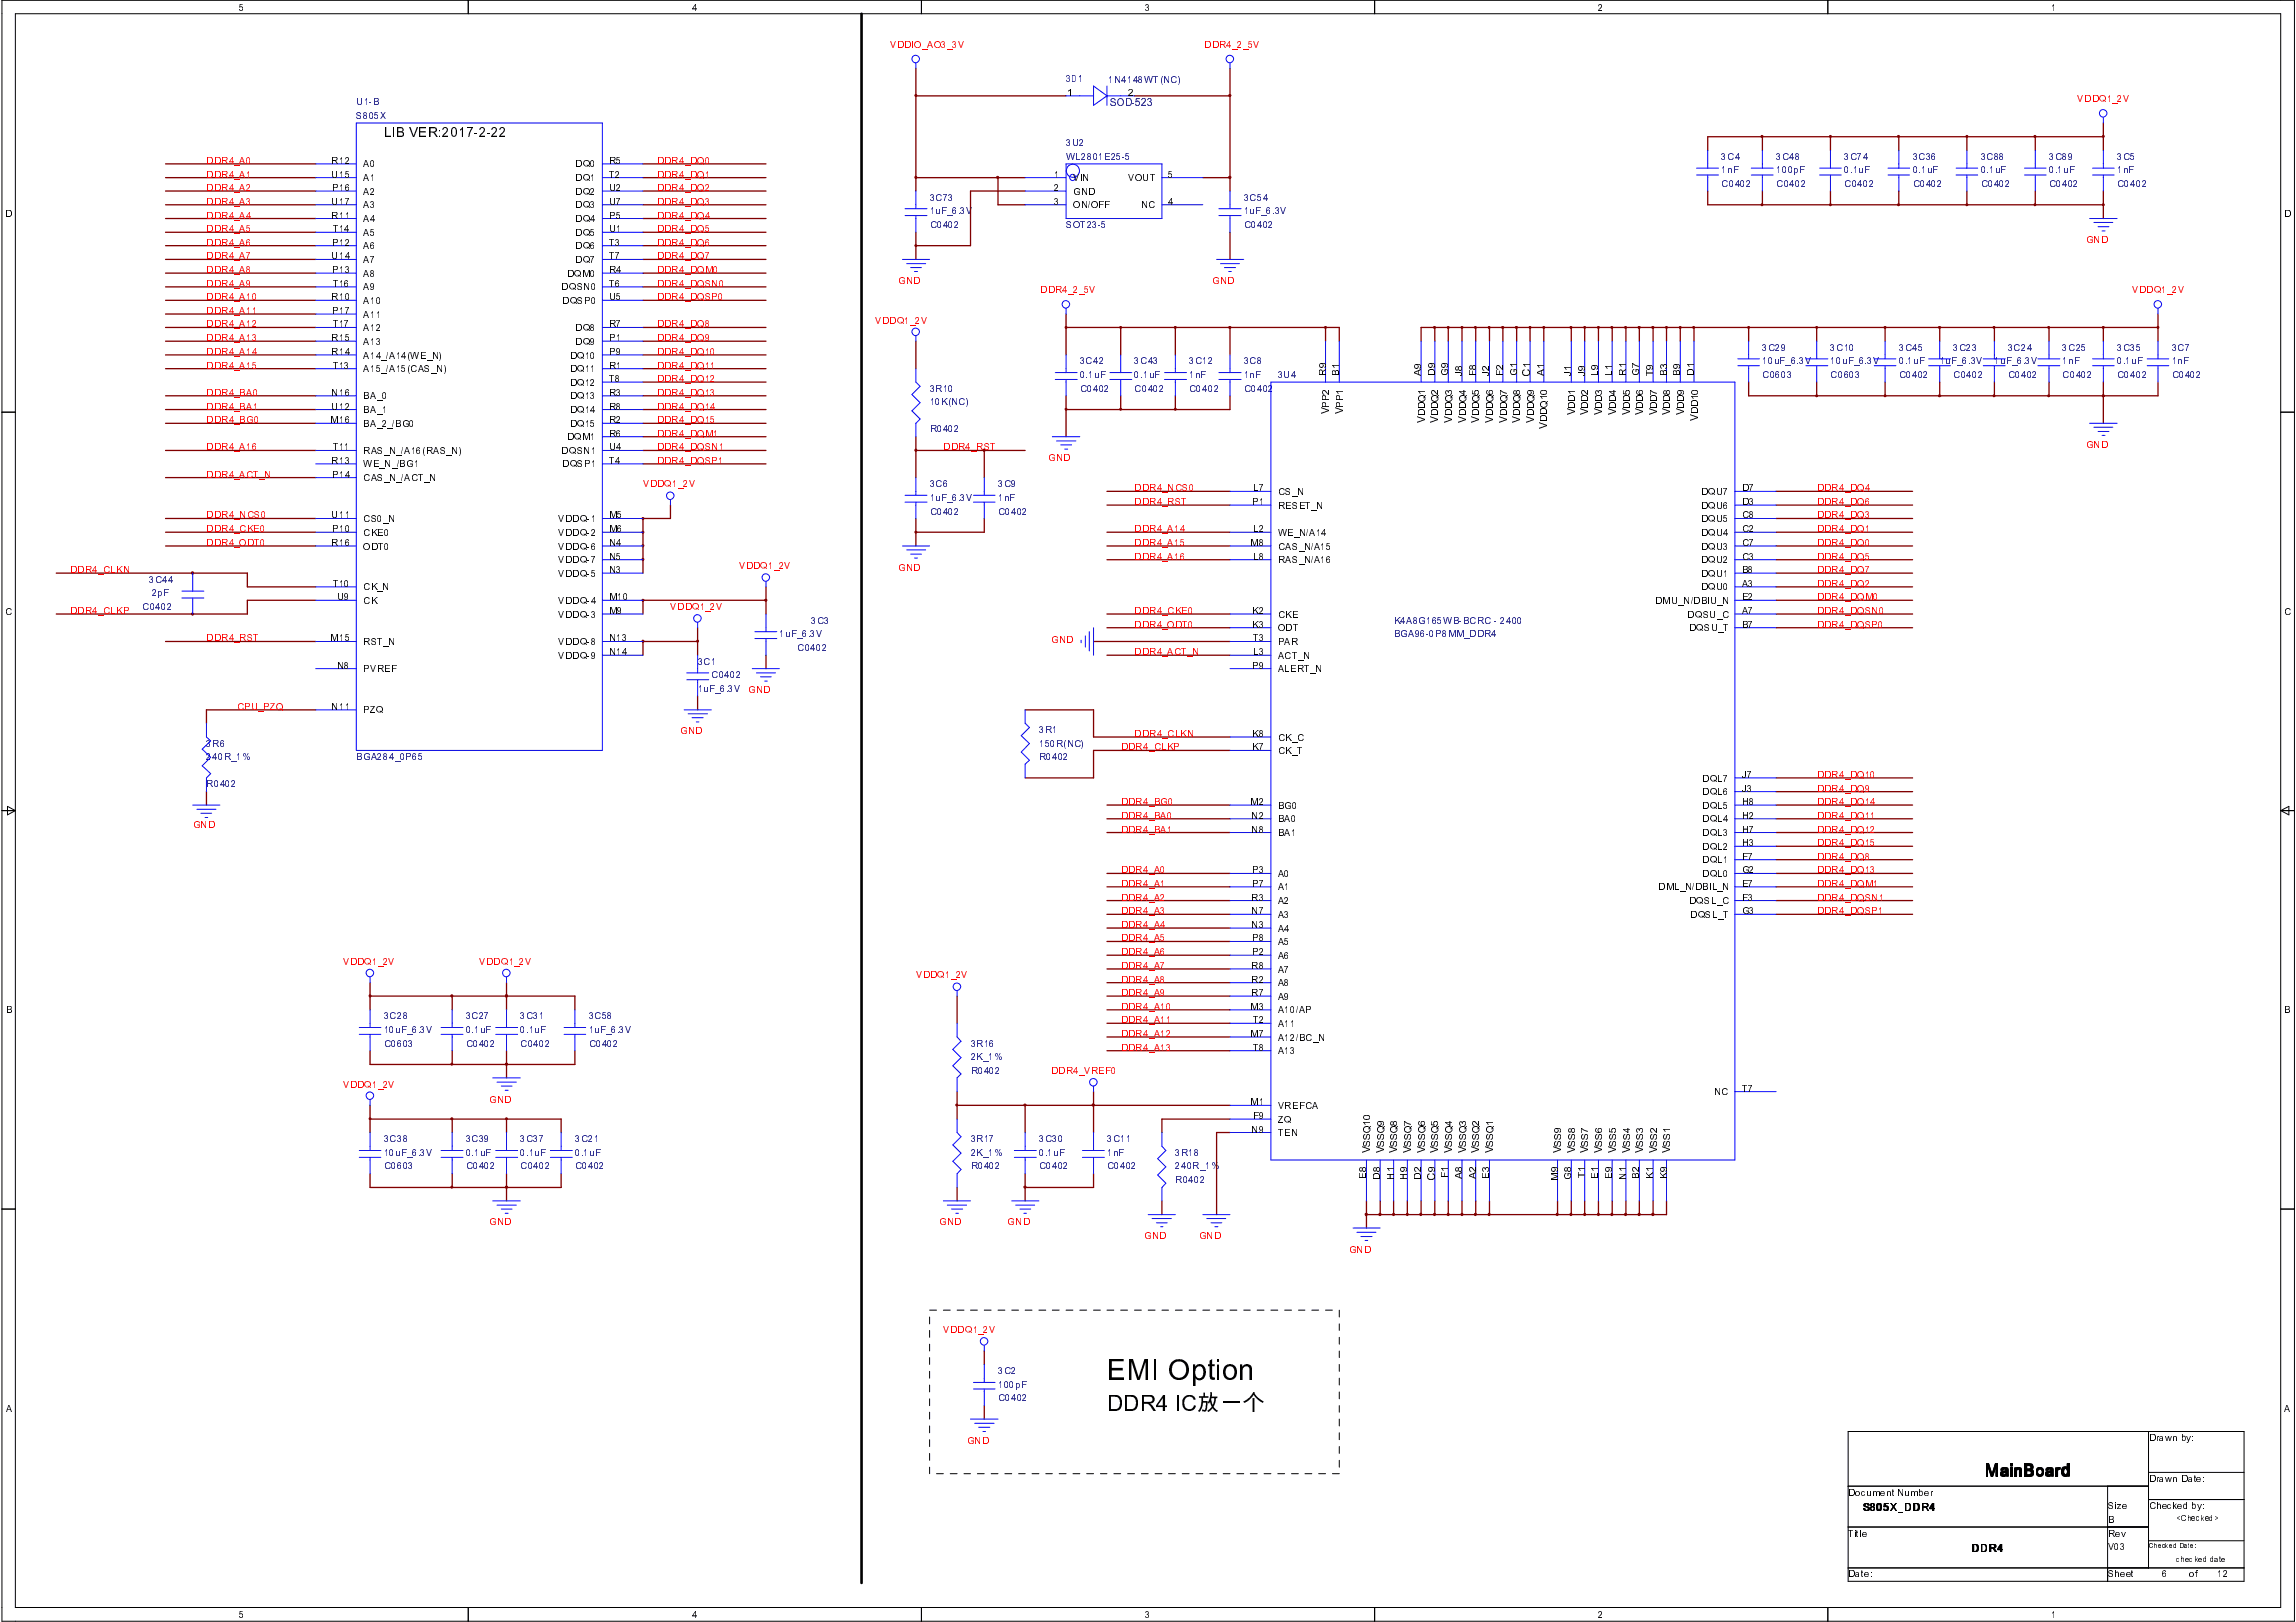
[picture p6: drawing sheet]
<svg xmlns="http://www.w3.org/2000/svg" width="297mm" height="210mm" viewBox="0 0 297 210" stroke-linecap="round" stroke-linejoin="round" font-family="sans-serif">
<defs><g id="words">
<text font-size="3.8" x="143.2" y="178.6">EMI Option</text>
<text font-size="2.9" x="143.2" y="182.6">DDR4 IC放一个</text>
<text font-size="2.2" x="256.8" y="191.1">MainBoard</text>
<text font-size="1.8" x="49.7" y="17.7">LIB VER:2017-2-22</text>
<g font-size="1.5">
<text x="241" y="195.5">S805X_DDR4</text>
<text x="255" y="200.9">DDR4</text>
</g>
<g font-size="1.3">
<text x="30.9" y="1.4">5</text>
<text x="89.5" y="1.4">4</text>
<text x="148.2" y="1.4">3</text>
<text x="206.8" y="1.4">2</text>
<text x="265.4" y="1.4">1</text>
<text x="138.1" y="12.4">1</text>
<text x="145.9" y="12.4">2</text>
<text x="42.9" y="21.2">R12</text>
<text x="42.9" y="23">U15</text>
<text x="47" y="21.7">A0</text>
<text x="47" y="23.5">A1</text>
<text x="74.4" y="21.7">DQ0</text>
<text x="74.4" y="23.5">DQ1</text>
<text x="78.8" y="21.2">R5</text>
<text x="78.8" y="23">T2</text>
<text x="136.3" y="23">1</text>
<text x="138.8" y="23.5">VIN</text>
<text x="145.9" y="23.5">VOUT</text>
<text x="151.2" y="23">5</text>
<text x=".7" y="28">D</text>
<text x="42.9" y="26.5">U17</text>
<text x="42.9" y="28.3">R11</text>
<text x="43" y="24.7">P16</text>
<text x="47" y="25.2">A2</text>
<text x="47" y="27">A3</text>
<text x="47" y="28.7">A4</text>
<text x="74.4" y="25.2">DQ2</text>
<text x="74.4" y="27">DQ3</text>
<text x="74.4" y="28.7">DQ4</text>
<text x="78.8" y="24.7">U2</text>
<text x="78.8" y="26.5">U7</text>
<text x="78.8" y="28.3">P5</text>
<text x="136.3" y="24.7">2</text>
<text x="136.3" y="26.5">3</text>
<text x="138.8" y="25.2">GND</text>
<text x="138.8" y="27">ON/OFF</text>
<text x="147.6" y="27">NC</text>
<text x="151.2" y="26.5">4</text>
<text x="295.5" y="28">D</text>
<text x="42.9" y="33.6">U14</text>
<text x="43" y="31.8">P12</text>
<text x="43" y="35.3">P13</text>
<text x="43" y="30.1">T14</text>
<text x="47" y="30.5">A5</text>
<text x="47" y="32.3">A6</text>
<text x="47" y="34">A7</text>
<text x="47" y="35.8">A8</text>
<text x="73.4" y="35.8">DQM0</text>
<text x="74.4" y="30.5">DQ5</text>
<text x="74.4" y="32.3">DQ6</text>
<text x="74.4" y="34">DQ7</text>
<text x="78.8" y="30.1">U1</text>
<text x="78.8" y="31.8">T3</text>
<text x="78.8" y="33.6">T7</text>
<text x="78.8" y="35.3">R4</text>
<text x="42.9" y="38.9">R10</text>
<text x="43" y="40.6">P17</text>
<text x="43" y="37.1">T16</text>
<text x="47" y="39.3">A10</text>
<text x="47" y="41.1">A11</text>
<text x="47" y="37.6">A9</text>
<text x="72.6" y="37.6">DQSN0</text>
<text x="72.7" y="39.3">DQSP0</text>
<text x="78.8" y="37.1">T6</text>
<text x="78.8" y="38.9">U5</text>
<text x="42.9" y="44.2">R15</text>
<text x="42.9" y="45.9">R14</text>
<text x="43" y="42.4">T17</text>
<text x="43" y="47.7">T13</text>
<text x="47" y="42.8">A12</text>
<text x="47" y="44.6">A13</text>
<text x="47" y="46.4">A14_/A14(WE_N)</text>
<text x="73.7" y="46.4">DQ10</text>
<text x="74.4" y="42.8">DQ8</text>
<text x="74.4" y="44.6">DQ9</text>
<text x="78.8" y="45.9">P9</text>
<text x="78.8" y="47.7">R1</text>
<text x="78.8" y="42.4">R7</text>
<text x="78.8" y="44.2">P1</text>
<text x="171.5" y="47.7">9</text>
<text x="173.3" y="47.8">1</text>
<text x="183.9" y="47.8">9</text>
<text x="185.6" y="47.7">9</text>
<text x="187.4" y="47.6">9</text>
<text x="189.1" y="48">8</text>
<text x="190.9" y="47.8">8</text>
<text x="192.7" y="48">2</text>
<text x="194.4" y="47.8">2</text>
<text x="196.2" y="47.6">1</text>
<text x="197.9" y="47.7">1</text>
<text x="199.7" y="47.8">1</text>
<text x="203.3" y="48">1</text>
<text x="205" y="48">9</text>
<text x="206.8" y="47.9">9</text>
<text x="208.6" y="47.9">1</text>
<text x="210.4" y="47.7">1</text>
<text x="212.1" y="47.6">7</text>
<text x="213.9" y="47.8">9</text>
<text x="215.6" y="47.8">3</text>
<text x="217.4" y="47.8">9</text>
<text x="219.2" y="47.7">1</text>
<text x="42.9" y="51.2">N16</text>
<text x="42.9" y="53">U12</text>
<text x="47" y="48.2">A15_/A15(CAS_N)</text>
<text x="47" y="51.7">BA_0</text>
<text x="47" y="53.5">BA_1</text>
<text x="73.7" y="48.2">DQ11</text>
<text x="73.7" y="49.9">DQ12</text>
<text x="73.7" y="51.7">DQ13</text>
<text x="73.7" y="53.5">DQ14</text>
<text x="78.8" y="49.4">T8</text>
<text x="78.8" y="51.2">R3</text>
<text x="78.8" y="53">R8</text>
<text x="171.5" y="48.6">R</text>
<text x="172" y="53.6">VV</text>
<text x="172" y="52.7">PP</text>
<text x="172" y="51.9">PP</text>
<text x="172" y="51.1">21</text>
<text x="173.3" y="48.6">B</text>
<text x="183.9" y="48.6">A</text>
<text x="184.3" y="53.9">DDDDDDDDDD</text>
<text x="184.3" y="53">DDDDDDDDDQ</text>
<text x="184.3" y="52">QQQQQQQQQ1</text>
<text x="184.3" y="51.1">1234567890</text>
<text x="185.6" y="48.6">D</text>
<text x="187.4" y="48.6">G</text>
<text x="189.1" y="48.6">J</text>
<text x="190.9" y="48.6">F</text>
<text x="192.7" y="48.6">J</text>
<text x="194.4" y="48.6">F</text>
<text x="196.2" y="48.6">G</text>
<text x="197.9" y="48.6">C</text>
<text x="199.7" y="48.6">A</text>
<text x="203.3" y="48.6">J</text>
<text x="203.7" y="53.8">VVVVVVVVVD</text>
<text x="203.7" y="52.9">DDDDDDDDDD</text>
<text x="203.7" y="52">DDDDDDDDD1</text>
<text x="203.7" y="51.1">1234567890</text>
<text x="205" y="48.6">J</text>
<text x="206.8" y="48.6">L</text>
<text x="208.6" y="48.6">L</text>
<text x="210.4" y="48.6">R</text>
<text x="212.1" y="48.6">G</text>
<text x="213.9" y="48.6">T</text>
<text x="215.6" y="48.6">B</text>
<text x="217.4" y="48.6">B</text>
<text x="219.2" y="48.6">D</text>
<text x="42.8" y="54.8">M16</text>
<text x="43" y="58.3">T11</text>
<text x="47" y="55.2">BA_2_/BG0</text>
<text x="47" y="58.8">RAS_N_/A16(RAS_N)</text>
<text x="72.6" y="58.8">DQSN1</text>
<text x="73.4" y="57">DQM1</text>
<text x="73.7" y="55.2">DQ15</text>
<text x="78.8" y="54.8">R2</text>
<text x="78.8" y="56.5">R6</text>
<text x="78.8" y="58.3">U4</text>
<text x="184.3" y="54.7">VVVVVVVVVD</text>
<text x="200.2" y="55.5">V</text>
<text x="219.6" y="54.5">V</text>
<text x="42.9" y="60">R13</text>
<text x="43" y="61.8">P14</text>
<text x="47" y="62.3">CAS_N_/ACT_N</text>
<text x="47" y="60.5">WE_N_/BG1</text>
<text x="72.7" y="60.5">DQSP1</text>
<text x="78.8" y="60">T4</text>
<text x="162" y="65.4">P1</text>
<text x="162.1" y="63.6">L7</text>
<text x="165.3" y="64.1">CS_N</text>
<text x="165.3" y="65.8">RESET_N</text>
<text x="220" y="65.8">DQU6</text>
<text x="220" y="64.1">DQU7</text>
<text x="225.3" y="65.4">D3</text>
<text x="225.3" y="63.6">D7</text>
<text x="42.9" y="67.1">U11</text>
<text x="42.9" y="70.7">R16</text>
<text x="43" y="68.9">P10</text>
<text x="47" y="69.3">CKE0</text>
<text x="47" y="67.6">CS0_N</text>
<text x="47" y="71.1">ODT0</text>
<text x="72.2" y="71.1">VDDQ-6</text>
<text x="72.2" y="67.6">VDDQ-1</text>
<text x="72.2" y="69.3">VDDQ-2</text>
<text x="78.8" y="70.7">N4</text>
<text x="78.8" y="67.1">M5</text>
<text x="78.8" y="68.9">M6</text>
<text x="161.8" y="70.7">M8</text>
<text x="162.1" y="68.9">L2</text>
<text x="165.3" y="69.3">WE_N/A14</text>
<text x="165.3" y="71.1">CAS_N/A15</text>
<text x="220" y="67.6">DQU5</text>
<text x="220" y="69.3">DQU4</text>
<text x="220" y="71.1">DQU3</text>
<text x="225.3" y="67.1">C8</text>
<text x="225.3" y="68.9">C2</text>
<text x="225.3" y="70.7">C7</text>
<text x="43" y="75.9">T10</text>
<text x="43.6" y="77.7">U9</text>
<text x="47" y="76.4">CK_N</text>
<text x="72.2" y="74.6">VDDQ-5</text>
<text x="72.2" y="72.9">VDDQ-7</text>
<text x="78.8" y="77.7">M10</text>
<text x="78.8" y="74.2">N3</text>
<text x="78.8" y="72.4">N5</text>
<text x="162.1" y="72.4">L8</text>
<text x="165.3" y="72.9">RAS_N/A16</text>
<text x="220" y="72.9">DQU2</text>
<text x="220" y="74.6">DQU1</text>
<text x="220" y="76.4">DQU0</text>
<text x="225.3" y="72.4">C3</text>
<text x="225.3" y="74.2">B8</text>
<text x="225.3" y="75.9">A3</text>
<text x="225.3" y="77.7">E2</text>
<text x=".7" y="79.6">C</text>
<text x="42.8" y="83">M15</text>
<text x="47" y="78.1">CK</text>
<text x="47" y="83.5">RST_N</text>
<text x="72.2" y="79.9">VDDQ-3</text>
<text x="72.2" y="78.1">VDDQ-4</text>
<text x="72.2" y="83.5">VDDQ-8</text>
<text x="78.8" y="79.5">M9</text>
<text x="78.8" y="83">N13</text>
<text x="162" y="81.2">K3</text>
<text x="162" y="79.5">K2</text>
<text x="162" y="83">T3</text>
<text x="165.3" y="81.7">ODT</text>
<text x="165.3" y="83.5">PAR</text>
<text x="165.3" y="79.9">CKE</text>
<text x="214.1" y="78.1">DMU_N/DBIU_N</text>
<text x="218.3" y="79.9">DQSU_C</text>
<text x="218.5" y="81.7">DQSU_T</text>
<text x="225.3" y="81.2">B7</text>
<text x="225.3" y="79.5">A7</text>
<text x="295.5" y="79.6">C</text>
<text x="43.6" y="86.5">N8</text>
<text x="47" y="87">PVREF</text>
<text x="72.2" y="85.3">VDDQ-9</text>
<text x="78.8" y="84.8">N14</text>
<text x="162" y="86.5">P9</text>
<text x="162.1" y="84.8">L3</text>
<text x="165.3" y="85.3">ACT_N</text>
<text x="165.3" y="87">ALERT_N</text>
<text x="42.9" y="91.9">N11</text>
<text x="47" y="92.3">PZQ</text>
<text x="162" y="95.4">K8</text>
<text x="165.3" y="95.8">CK_C</text>
<text x="162" y="97.1">K7</text>
<text x="165.3" y="97.6">CK_T</text>
<text x="220.2" y="101.1">DQL7</text>
<text x="225.3" y="100.7">J7</text>
<text x="161.8" y="104.2">M2</text>
<text x="161.9" y="106">N2</text>
<text x="161.9" y="107.7">N8</text>
<text x="165.3" y="106.4">BA0</text>
<text x="165.3" y="104.6">BG0</text>
<text x="220.2" y="102.9">DQL6</text>
<text x="220.2" y="104.6">DQL5</text>
<text x="220.2" y="106.4">DQL4</text>
<text x="225.3" y="102.4">J3</text>
<text x="225.3" y="104.2">H8</text>
<text x="225.3" y="107.7">H7</text>
<text x="225.3" y="106">H2</text>
<text x="162" y="113">P3</text>
<text x="165.3" y="113.5">A0</text>
<text x="165.3" y="108.2">BA1</text>
<text x="220.2" y="111.7">DQL1</text>
<text x="220.2" y="110">DQL2</text>
<text x="220.2" y="113.5">DQL0</text>
<text x="220.2" y="108.2">DQL3</text>
<text x="225.3" y="111.3">F7</text>
<text x="225.3" y="109.5">H3</text>
<text x="225.3" y="113">G2</text>
<text x="161.9" y="118.3">N7</text>
<text x="161.9" y="116.5">R3</text>
<text x="162" y="114.8">P7</text>
<text x="165.3" y="115.2">A1</text>
<text x="165.3" y="118.8">A3</text>
<text x="165.3" y="117">A2</text>
<text x="214.5" y="115.2">DML_N/DBIL_N</text>
<text x="218.5" y="117">DQSL_C</text>
<text x="218.7" y="118.8">DQSL_T</text>
<text x="225.3" y="118.3">G3</text>
<text x="225.3" y="114.8">E7</text>
<text x="225.3" y="116.5">F3</text>
<text x="161.9" y="120.1">N3</text>
<text x="161.9" y="125.4">R8</text>
<text x="162" y="121.8">P8</text>
<text x="162" y="123.6">P2</text>
<text x="165.3" y="120.6">A4</text>
<text x="165.3" y="122.3">A5</text>
<text x="165.3" y="124.1">A6</text>
<text x="165.3" y="125.9">A7</text>
<text x=".7" y="131.1">B</text>
<text x="161.8" y="130.7">M3</text>
<text x="161.9" y="128.9">R7</text>
<text x="161.9" y="127.2">R2</text>
<text x="165.3" y="129.4">A9</text>
<text x="165.3" y="127.6">A8</text>
<text x="165.3" y="131.1">A10/AP</text>
<text x="295.5" y="131.1">B</text>
<text x="161.8" y="134.2">M7</text>
<text x="162" y="132.4">T2</text>
<text x="162" y="136">T8</text>
<text x="165.3" y="132.9">A11</text>
<text x="165.3" y="136.4">A13</text>
<text x="165.3" y="134.7">A12/BC_N</text>
<text x="161.8" y="143">M1</text>
<text x="165.3" y="143.5">VREFCA</text>
<text x="221.7" y="141.7">NC</text>
<text x="225.3" y="141.3">T7</text>
<text x="161.9" y="146.6">N9</text>
<text x="162" y="144.8">F9</text>
<text x="165.3" y="147">TEN</text>
<text x="165.3" y="145.3">ZQ</text>
<text x="177.2" y="149.2">VVVVVVVVVV</text>
<text x="177.2" y="148.4">SSSSSSSSSS</text>
<text x="177.2" y="147.5">SSSSSSSSSS</text>
<text x="177.2" y="146.7">QQQQQQQQQQ</text>
<text x="177.2" y="145.7">1987654321</text>
<text x="177.2" y="145">0</text>
<text x="202" y="149.2">VVVVVVVVV</text>
<text x="202" y="148.4">SSSSSSSSS</text>
<text x="202" y="147.5">SSSSSSSSS</text>
<text x="202" y="146.7">987654321</text>
<text x="176.8" y="152.6">E</text>
<text x="176.8" y="151.7">8</text>
<text x="178.6" y="152.7">D</text>
<text x="178.6" y="151.7">8</text>
<text x="180.3" y="152.7">H</text>
<text x="180.3" y="151.7">1</text>
<text x="182.1" y="152.7">H</text>
<text x="182.1" y="151.7">9</text>
<text x="183.9" y="152.7">D</text>
<text x="183.9" y="151.7">2</text>
<text x="185.6" y="152.7">C</text>
<text x="185.6" y="151.7">9</text>
<text x="187.4" y="152.5">F</text>
<text x="187.4" y="151.7">1</text>
<text x="189.1" y="152.6">A</text>
<text x="189.1" y="151.7">8</text>
<text x="190.9" y="152.6">A</text>
<text x="190.9" y="151.7">2</text>
<text x="192.7" y="152.6">E</text>
<text x="192.7" y="151.7">3</text>
<text x="201.5" y="152.8">M</text>
<text x="201.5" y="151.7">9</text>
<text x="203.3" y="152.7">G</text>
<text x="203.3" y="151.7">8</text>
<text x="205" y="152.5">T</text>
<text x="205" y="151.7">1</text>
<text x="206.8" y="152.6">E</text>
<text x="206.8" y="151.7">1</text>
<text x="208.6" y="152.6">E</text>
<text x="208.6" y="151.7">9</text>
<text x="210.4" y="152.7">N</text>
<text x="210.4" y="151.7">1</text>
<text x="212.1" y="152.6">B</text>
<text x="212.1" y="151.7">2</text>
<text x="213.9" y="152.6">K</text>
<text x="213.9" y="151.7">1</text>
<text x="215.6" y="152.6">K</text>
<text x="215.6" y="151.7">9</text>
<text x=".7" y="182.7">A</text>
<text x="295.5" y="182.7">A</text>
<text x="278" y="191.8">Drawn Date:</text>
<text x="278" y="186.5">Drawn by:</text>
<text x="239.1" y="193.5">Document Number</text>
<text x="272.7" y="197.1">B</text>
<text x="272.7" y="195.3">Size</text>
<text x="278" y="195.3">Checked by:</text>
<text x="239.1" y="198.8">Title</text>
<text x="272.7" y="200.6">V03</text>
<text x="272.7" y="198.8">Rev</text>
<text x="30.9" y="209.4">5</text>
<text x="89.5" y="209.4">4</text>
<text x="148.2" y="209.4">3</text>
<text x="206.8" y="209.4">2</text>
<text x="239.1" y="204.1">Date:</text>
<text x="265.4" y="209.4">1</text>
<text x="272.7" y="204.1">Sheet</text>
<text x="279.7" y="204.1">6</text>
<text x="283.2" y="204.1">of</text>
<text x="286.8" y="204.1">12</text>
</g>
<g font-size="1.3" fill="#f00">
<text x="115.1" y="6.2">VDDIO_AO3_3V</text>
<text x="155.8" y="6.2">DDR4_2_5V</text>
<text x="268.8" y="13.3">VDDQ1_2V</text>
<text x="26.7" y="21.2">DDR4_A0</text>
<text x="26.7" y="23">DDR4_A1</text>
<text x="85" y="21.2">DDR4_DQ0</text>
<text x="85" y="23">DDR4_DQ1</text>
<text x="26.7" y="26.5">DDR4_A3</text>
<text x="26.7" y="28.3">DDR4_A4</text>
<text x="26.7" y="24.7">DDR4_A2</text>
<text x="85" y="24.7">DDR4_DQ2</text>
<text x="85" y="28.3">DDR4_DQ4</text>
<text x="85" y="26.5">DDR4_DQ3</text>
<text x="26.7" y="33.6">DDR4_A7</text>
<text x="26.7" y="31.8">DDR4_A6</text>
<text x="26.7" y="30.1">DDR4_A5</text>
<text x="26.7" y="35.3">DDR4_A8</text>
<text x="85" y="31.8">DDR4_DQ6</text>
<text x="85" y="33.6">DDR4_DQ7</text>
<text x="85" y="30.1">DDR4_DQ5</text>
<text x="85" y="35.3">DDR4_DQM0</text>
<text x="269.8" y="31.5">GND</text>
<text x="26.7" y="40.6">DDR4_A11</text>
<text x="26.7" y="38.9">DDR4_A10</text>
<text x="26.7" y="37.1">DDR4_A9</text>
<text x="85" y="37.1">DDR4_DQSN0</text>
<text x="85" y="38.9">DDR4_DQSP0</text>
<text x="113.2" y="41.9">VDDQ1_2V</text>
<text x="116.2" y="36.7">GND</text>
<text x="134.6" y="38">DDR4_2_5V</text>
<text x="156.8" y="36.7">GND</text>
<text x="275.8" y="38">VDDQ1_2V</text>
<text x="26.7" y="45.9">DDR4_A14</text>
<text x="26.7" y="42.4">DDR4_A12</text>
<text x="26.7" y="47.7">DDR4_A15</text>
<text x="26.7" y="44.2">DDR4_A13</text>
<text x="85" y="44.2">DDR4_DQ9</text>
<text x="85" y="45.9">DDR4_DQ10</text>
<text x="85" y="42.4">DDR4_DQ8</text>
<text x="85" y="47.7">DDR4_DQ11</text>
<text x="26.7" y="53">DDR4_BA1</text>
<text x="26.7" y="51.2">DDR4_BA0</text>
<text x="85" y="49.4">DDR4_DQ12</text>
<text x="85" y="51.2">DDR4_DQ13</text>
<text x="85" y="53">DDR4_DQ14</text>
<text x="26.7" y="54.8">DDR4_BG0</text>
<text x="26.7" y="58.3">DDR4_A16</text>
<text x="85" y="56.5">DDR4_DQM1</text>
<text x="85" y="58.3">DDR4_DQSN1</text>
<text x="85" y="54.8">DDR4_DQ15</text>
<text x="122" y="58.3">DDR4_RST</text>
<text x="135.6" y="59.7">GND</text>
<text x="269.8" y="58">GND</text>
<text x="26.7" y="61.8">DDR4_ACT_N</text>
<text x="83.2" y="63.1">VDDQ1_2V</text>
<text x="85" y="60">DDR4_DQSP1</text>
<text x="146.8" y="63.6">DDR4_NCS0</text>
<text x="146.8" y="65.4">DDR4_RST</text>
<text x="235" y="63.6">DDR4_DQ4</text>
<text x="235" y="65.4">DDR4_DQ6</text>
<text x="26.7" y="67.1">DDR4_NCS0</text>
<text x="26.7" y="68.9">DDR4_CKE0</text>
<text x="26.7" y="70.7">DDR4_ODT0</text>
<text x="146.8" y="68.9">DDR4_A14</text>
<text x="146.8" y="70.7">DDR4_A15</text>
<text x="235" y="70.7">DDR4_DQ0</text>
<text x="235" y="68.9">DDR4_DQ1</text>
<text x="235" y="67.1">DDR4_DQ3</text>
<text x="9.1" y="74.2">DDR4_CLKN</text>
<text x="95.6" y="73.7">VDDQ1_2V</text>
<text x="116.2" y="73.8">GND</text>
<text x="146.8" y="72.4">DDR4_A16</text>
<text x="235" y="75.9">DDR4_DQ2</text>
<text x="235" y="74.2">DDR4_DQ7</text>
<text x="235" y="72.4">DDR4_DQ5</text>
<text x="235" y="77.7">DDR4_DQM0</text>
<text x="9.1" y="79.5">DDR4_CLKP</text>
<text x="26.7" y="83">DDR4_RST</text>
<text x="86.7" y="79">VDDQ1_2V</text>
<text x="136" y="83.2">GND</text>
<text x="146.8" y="79.5">DDR4_CKE0</text>
<text x="146.8" y="81.2">DDR4_ODT0</text>
<text x="235" y="79.5">DDR4_DQSN0</text>
<text x="235" y="81.2">DDR4_DQSP0</text>
<text x="96.8" y="89.7">GND</text>
<text x="146.8" y="84.8">DDR4_ACT_N</text>
<text x="30.6" y="91.9">CPU_PZQ</text>
<text x="88" y="95">GND</text>
<text x="146.8" y="95.4">DDR4_CLKN</text>
<text x="145" y="97.1">DDR4_CLKP</text>
<text x="235" y="100.7">DDR4_DQ10</text>
<text x="24.9" y="107.2">GND</text>
<text x="145" y="104.2">DDR4_BG0</text>
<text x="145" y="107.7">DDR4_BA1</text>
<text x="145" y="106">DDR4_BA0</text>
<text x="235" y="102.4">DDR4_DQ9</text>
<text x="235" y="107.7">DDR4_DQ12</text>
<text x="235" y="104.2">DDR4_DQ14</text>
<text x="235" y="106">DDR4_DQ11</text>
<text x="145" y="113">DDR4_A0</text>
<text x="235" y="111.3">DDR4_DQ8</text>
<text x="235" y="113">DDR4_DQ13</text>
<text x="235" y="109.5">DDR4_DQ15</text>
<text x="145" y="118.3">DDR4_A3</text>
<text x="145" y="114.8">DDR4_A1</text>
<text x="145" y="116.5">DDR4_A2</text>
<text x="235" y="114.8">DDR4_DQM1</text>
<text x="235" y="116.5">DDR4_DQSN1</text>
<text x="235" y="118.3">DDR4_DQSP1</text>
<text x="44.4" y="124.8">VDDQ1_2V</text>
<text x="62" y="124.8">VDDQ1_2V</text>
<text x="145" y="125.4">DDR4_A7</text>
<text x="145" y="123.6">DDR4_A6</text>
<text x="145" y="121.8">DDR4_A5</text>
<text x="145" y="120.1">DDR4_A4</text>
<text x="118.5" y="126.6">VDDQ1_2V</text>
<text x="145" y="130.7">DDR4_A10</text>
<text x="145" y="128.9">DDR4_A9</text>
<text x="145" y="127.2">DDR4_A8</text>
<text x="145" y="134.2">DDR4_A12</text>
<text x="145" y="132.4">DDR4_A11</text>
<text x="145" y="136">DDR4_A13</text>
<text x="44.4" y="140.8">VDDQ1_2V</text>
<text x="63.2" y="142.7">GND</text>
<text x="136" y="139">DDR4_VREF0</text>
<text x="63.2" y="158.6">GND</text>
<text x="121.5" y="158.6">GND</text>
<text x="130.3" y="158.6">GND</text>
<text x="148" y="160.4">GND</text>
<text x="155.1" y="160.4">GND</text>
<text x="174.5" y="162.1">GND</text>
<text x="122" y="172.5">VDDQ1_2V</text>
<text x="125" y="186.8">GND</text>
</g>
<g font-size="1.3" fill="#000080">
<text x="143.4" y="10.8">1N4148WT(NC)</text>
<text x="46.1" y="13.6">U1-B</text>
<text x="46.1" y="15.4">S805X</text>
<text x="143.6" y="13.7">SOD-523</text>
<text x="137.9" y="18.9">3U2</text>
<text x="137.9" y="20.7">WL2801E25-5</text>
<text x="222.7" y="20.7">3C4</text>
<text x="222.7" y="22.4">1nF</text>
<text x="229.8" y="20.7">3C48</text>
<text x="229.8" y="22.4">100pF</text>
<text x="238.6" y="20.7">3C74</text>
<text x="238.6" y="22.4">0.1uF</text>
<text x="247.4" y="20.7">3C36</text>
<text x="247.4" y="22.4">0.1uF</text>
<text x="256.2" y="20.7">3C88</text>
<text x="256.2" y="22.4">0.1uF</text>
<text x="265.1" y="20.7">3C89</text>
<text x="265.1" y="22.4">0.1uF</text>
<text x="273.9" y="20.7">3C5</text>
<text x="273.9" y="22.4">1nF</text>
<text x="120.3" y="26">3C73</text>
<text x="120.3" y="29.5">C0402</text>
<text x="120.3" y="27.7">1uF_6.3V</text>
<text x="137.9" y="29.5">SOT23-5</text>
<text x="160.9" y="26">3C54</text>
<text x="160.9" y="29.5">C0402</text>
<text x="160.9" y="27.7">1uF_6.3V</text>
<text x="222.7" y="24.2">C0402</text>
<text x="229.8" y="24.2">C0402</text>
<text x="238.6" y="24.2">C0402</text>
<text x="247.4" y="24.2">C0402</text>
<text x="256.2" y="24.2">C0402</text>
<text x="265.1" y="24.2">C0402</text>
<text x="273.9" y="24.2">C0402</text>
<text x="139.7" y="47.2">3C42</text>
<text x="146.8" y="47.2">3C43</text>
<text x="153.8" y="47.2">3C12</text>
<text x="160.9" y="47.2">3C8</text>
<text x="228" y="45.4">3C29</text>
<text x="228" y="47.2">10uF_6.3V</text>
<text x="236.8" y="45.4">3C10</text>
<text x="236.8" y="47.2">10uF_6.3V</text>
<text x="245.7" y="45.4">3C45</text>
<text x="245.7" y="47.2">0.1uF</text>
<text x="250.9" y="47.2">1uF_6.3V</text>
<text x="252.7" y="45.4">3C23</text>
<text x="258" y="47.2">1uF_6.3V</text>
<text x="259.8" y="45.4">3C24</text>
<text x="266.8" y="45.4">3C25</text>
<text x="266.8" y="47.2">1nF</text>
<text x="273.9" y="45.4">3C35</text>
<text x="273.9" y="47.2">0.1uF</text>
<text x="281" y="45.4">3C7</text>
<text x="281" y="47.2">1nF</text>
<text x="120.3" y="50.7">3R10</text>
<text x="120.3" y="52.5">10K(NC)</text>
<text x="139.7" y="50.7">C0402</text>
<text x="139.7" y="48.9">0.1uF</text>
<text x="146.8" y="50.7">C0402</text>
<text x="146.8" y="48.9">0.1uF</text>
<text x="153.8" y="50.7">C0402</text>
<text x="153.8" y="48.9">1nF</text>
<text x="160.9" y="50.7">C0402</text>
<text x="160.9" y="48.9">1nF</text>
<text x="165.3" y="48.9">3U4</text>
<text x="228" y="48.9">C0603</text>
<text x="236.8" y="48.9">C0603</text>
<text x="245.7" y="48.9">C0402</text>
<text x="252.7" y="48.9">C0402</text>
<text x="259.8" y="48.9">C0402</text>
<text x="266.8" y="48.9">C0402</text>
<text x="273.9" y="48.9">C0402</text>
<text x="281" y="48.9">C0402</text>
<text x="120.3" y="56">R0402</text>
<text x="120.3" y="63.1">3C6</text>
<text x="120.3" y="64.8">1uF_6.3V</text>
<text x="129.1" y="63.1">3C9</text>
<text x="129.1" y="64.8">1nF</text>
<text x="120.3" y="66.6">C0402</text>
<text x="129.1" y="66.6">C0402</text>
<text x="19.3" y="75.4">3C44</text>
<text x="19.6" y="77.2">2pF</text>
<text x="18.4" y="79">C0402</text>
<text x="100.8" y="82.5">1uF_6.3V</text>
<text x="104.9" y="80.7">3C3</text>
<text x="180.3" y="82.5">BGA96-0P8MM_DDR4</text>
<text x="180.3" y="80.7">K4A8G165WB-BCRC - 2400</text>
<text x="90.3" y="86">3C1</text>
<text x="90.3" y="89.5">1uF_6.3V</text>
<text x="92" y="87.8">C0402</text>
<text x="103.2" y="84.2">C0402</text>
<text x="134.4" y="94.8">3R1</text>
<text x="26.7" y="96.6">3R6</text>
<text x="26.7" y="101.9">R0402</text>
<text x="26.7" y="98.4">240R_1%</text>
<text x="46.1" y="98.4">BGA284_0P65</text>
<text x="134.4" y="98.4">R0402</text>
<text x="134.4" y="96.6">150R(NC)</text>
<text x="49.7" y="131.9">3C28</text>
<text x="60.2" y="131.9">3C27</text>
<text x="67.3" y="131.9">3C31</text>
<text x="76.2" y="131.9">3C58</text>
<text x="49.7" y="135.5">C0603</text>
<text x="49.7" y="133.7">10uF_6.3V</text>
<text x="60.2" y="135.5">C0402</text>
<text x="60.2" y="133.7">0.1uF</text>
<text x="67.3" y="135.5">C0402</text>
<text x="67.3" y="133.7">0.1uF</text>
<text x="76.2" y="135.5">C0402</text>
<text x="76.2" y="133.7">1uF_6.3V</text>
<text x="125.6" y="135.5">3R16</text>
<text x="125.6" y="137.2">2K_1%</text>
<text x="125.6" y="139">R0402</text>
<text x="49.7" y="147.8">3C38</text>
<text x="49.7" y="149.6">10uF_6.3V</text>
<text x="60.2" y="147.8">3C39</text>
<text x="60.2" y="149.6">0.1uF</text>
<text x="67.3" y="147.8">3C37</text>
<text x="67.3" y="149.6">0.1uF</text>
<text x="74.4" y="147.8">3C21</text>
<text x="74.4" y="149.6">0.1uF</text>
<text x="125.6" y="147.8">3R17</text>
<text x="125.6" y="149.6">2K_1%</text>
<text x="134.4" y="147.8">3C30</text>
<text x="134.4" y="149.6">0.1uF</text>
<text x="143.2" y="147.8">3C11</text>
<text x="143.2" y="149.6">1nF</text>
<text x="152.1" y="149.6">3R18</text>
<text x="49.7" y="151.3">C0603</text>
<text x="60.2" y="151.3">C0402</text>
<text x="67.3" y="151.3">C0402</text>
<text x="74.4" y="151.3">C0402</text>
<text x="125.6" y="151.3">R0402</text>
<text x="134.4" y="151.3">C0402</text>
<text x="143.2" y="151.3">C0402</text>
<text x="152.1" y="153.1">R0402</text>
<text x="152.1" y="151.3">240R_1%</text>
<text x="129.1" y="177.8">3C2</text>
<text x="129.1" y="179.6">100pF</text>
<text x="129.1" y="181.4">C0402</text>
</g>
<text font-size="1.2" fill="#000080" x="137.9" y="10.6">3D1</text>
<g font-size="1.1">
<text x="281.5" y="196.9">&lt;Checked&gt;</text>
<text x="281.5" y="202.2">checked date</text>
</g>
<text font-size=".9" x="278" y="200.3">Checked Date:</text>
</g></defs>
<g fill="none" stroke="#800000" stroke-width=".17">
<path d="M118.5 8.8v15.9M118.5 12.4h19.4M146.8 12.4h12.3M159.1 8.8v15.9M228 17.7v1.8M236.8 17.7v1.8M245.7 17.7v1.8M254.5 17.7v1.8M263.3 17.7v1.8M272.1 15.9v3.6M272.1 17.7h-51.2v1.8M21.4 21.2h19.4"/>
<path d="M21.4 24.7h19.4M21.4 23h19.4M21.4 26.5h19.4M21.4 28.3h19.4M21.4 37.1h19.4M21.4 38.9h19.4M21.4 33.6h19.4M21.4 31.8h19.4M21.4 30.1h19.4M21.4 35.3h19.4M83.2 21.2h15.9M83.2 24.7h15.9"/>
<path d="M83.2 23h15.9M83.2 26.5h15.9M83.2 28.3h15.9M83.2 37.1h15.9M83.2 38.9h15.9M83.2 33.6h15.9M83.2 31.8h15.9M83.2 30.1h15.9M83.2 35.3h15.9M118.5 23h14.1M118.5 30.1v3.5M129.1 23v3.5h3.5"/>
<path d="M132.6 24.7h-7v7.1h-7.1M155.6 23h3.5M159.1 30.1v3.5M220.9 24.7v1.8h51.2M228 24.7v1.8M236.8 24.7v1.8M245.7 24.7v1.8M254.5 24.7v1.8M263.3 24.7v1.8M272.1 24.7v3.6M21.4 44.2h19.4M21.4 45.9h19.4"/>
<path d="M21.4 54.8h19.4M21.4 53h19.4M21.4 42.4h19.4M21.4 51.2h19.4M21.4 40.6h19.4M21.4 47.7h19.4M21.4 58.3h19.4M83.2 44.2h15.9M83.2 45.9h15.9M83.2 54.8h15.9M83.2 53h15.9M83.2 42.4h15.9"/>
<path d="M83.2 51.2h15.9M83.2 49.4h15.9M83.2 47.7h15.9M83.2 56.5h15.9M83.2 58.3h15.9M118.5 44.2v3.5M118.5 56.5v5.3M118.5 58.3h14.1M127.3 58.3v3.5M137.9 42.4h35.4v1.8M137.9 40.6v5.3M137.9 51.2v5.3"/>
<path d="M145 42.4v3.5M145 51.2v1.8M152.1 42.4v3.5M152.1 51.2v1.8M159.1 51.2v1.8h-21.2M159.1 42.4v3.5M171.5 42.4v1.8M185.6 42.4v1.8M187.4 42.4v1.8M189.1 42.4v1.8M190.9 42.4v1.8M192.7 42.4v1.8"/>
<path d="M194.4 42.4v1.8M196.2 42.4v1.8M197.9 42.4v1.8M199.7 42.4v1.8M203.3 42.4v1.8M205 42.4v1.8M206.8 42.4v1.8M208.6 42.4v1.8M210.4 42.4v1.8M212.1 42.4v1.8M213.9 42.4v1.8M215.6 42.4v1.8"/>
<path d="M217.4 42.4v1.8M219.2 42.4v1.8M226.2 49.4v1.8h53v-1.8M226.2 42.4v1.8M235 42.4v1.8M235 49.4v1.8M243.9 42.4v1.8M243.9 49.4v1.8M250.9 42.4v1.8M250.9 49.4v1.8M258 42.4v1.8M258 49.4v1.8"/>
<path d="M265.1 42.4v1.8M265.1 49.4v1.8M272.1 51.2h.1M272.1 42.4v1.8M272.1 49.4v5.4M279.2 42.4h-95.3v1.8M279.2 40.6v3.6M7.3 74.2h24.7v1.7h8.8M21.4 67.1h19.4M21.4 68.9h19.4M21.4 70.7h19.4M21.4 61.8h19.4"/>
<path d="M24.9 74.2h.1M24.9 79.5h.1M40.8 77.7h-8.8v1.8h-24.7M83.2 67.1h.1M83.2 68.9h.1M83.2 70.7h.1M83.2 72.4h.1M83.2 77.7h.1M83.2 77.7h15.9M83.2 60h15.9M83.2 67.1v7.1M83.2 77.7v1.8"/>
<path d="M86.7 65.4v1.7h-3.5M99.1 75.9v3.6M118.5 67.1v3.6M127.3 67.1v1.8h-8.8M143.2 68.9h15.9M143.2 70.7h15.9M143.2 79.5h15.9M143.2 63.6h15.9M143.2 65.4h15.9M143.2 72.4h15.9M229.8 74.2h17.6M229.8 75.9h17.6"/>
<path d="M229.8 67.1h17.6M229.8 68.9h17.6M229.8 70.7h17.6M229.8 79.5h17.6M229.8 77.7h17.6M229.8 63.6h17.6M229.8 65.4h17.6M229.8 72.4h17.6M21.4 83h19.4M40.8 91.9h-14.1v1.7M83.2 83h.1M83.2 83h7.1"/>
<path d="M83.2 83v1.8M90.3 81.2v3.6M90.3 90.1v1.8M99.1 84.8v1.7M132.6 91.9h8.9v3.5h17.6M141.5 83h17.6M143.2 81.2h15.9M143.2 84.8h15.9M159.1 97.1h-17.6v3.6h-8.9M229.8 81.2h17.6M26.7 102.4v1.8M143.2 113h15.9"/>
<path d="M143.2 104.2h15.9M143.2 118.3h15.9M143.2 107.7h15.9M143.2 106h15.9M143.2 114.8h15.9M143.2 116.5h15.9M229.8 102.4h17.6M229.8 100.7h17.6M229.8 113h17.6M229.8 104.2h17.6M229.8 118.3h17.6M229.8 107.7h17.6"/>
<path d="M229.8 111.3h17.6M229.8 106h17.6M229.8 114.8h17.6M229.8 116.5h17.6M229.8 109.5h17.6M47.9 128.9h26.5v1.8M47.9 136v1.8h26.5v-1.8M47.9 127.2v3.5M58.5 128.9v1.8M58.5 136v1.8M65.5 137.8h.1M65.5 128.9h.1"/>
<path d="M65.5 127.2v3.5M65.5 136v3.5M123.8 128.9v3.5M143.2 134.2h15.9M143.2 132.4h15.9M143.2 130.7h15.9M143.2 125.4h15.9M143.2 123.6h15.9M143.2 121.8h15.9M143.2 136h15.9M143.2 120.1h15.9M143.2 128.9h15.9"/>
<path d="M143.2 127.2h15.9M47.9 144.8h24.7v1.8M47.9 151.9v1.8h24.7v-1.8M47.9 143v3.6M58.5 144.8v1.8M58.5 151.9v1.8M65.5 153.7h.1M65.5 144.8v1.8M65.5 151.9v3.5M123.8 143h35.3M123.8 141.3v3.5M123.8 153.7v1.7"/>
<path d="M132.6 143v3.6M132.6 151.9v3.5M141.5 143h.1M141.5 141.3v5.3M141.5 151.9v1.8h-8.9M150.3 155.4v1.8M159.1 144.8h-8.8v1.8M159.1 146.6h-1.7v10.6M176.8 155.4v3.5M178.6 155.4v1.8M180.3 155.4v1.8M182.1 155.4v1.8"/>
<path d="M183.9 155.4v1.8M185.6 155.4v1.8M187.4 155.4v1.8M189.1 155.4v1.8M190.9 155.4v1.8M192.7 155.4v1.8M201.5 155.4v1.8M203.3 155.4v1.8M205 155.4v1.8M206.8 155.4v1.8M208.6 155.4v1.8M210.4 155.4v1.8"/>
<path d="M212.1 155.4v1.8M213.9 155.4v1.8M215.6 155.4v1.8h-38.8M127.3 174.8v1.8M127.3 181.9v1.7"/>
</g>
<path d="M24.8 74h.2v.2h-.2z" fill-rule="evenodd" fill="#800000"/>
<path d="M24.8 74h.2v.2h-.2z" fill="none" stroke="#800000" stroke-width=".13"/>
<path d="M118.4 22.8h.2v.1l-.1 .2h-.1z" fill-rule="evenodd" fill="#800000"/>
<path d="M118.4 22.8h.2v.1l-.1 .2h-.1z" fill="none" stroke="#800000" stroke-width=".13"/>
<path d="M129 22.8h.2v.1l-.1 .2h-.1z" fill-rule="evenodd" fill="#800000"/>
<path d="M129 22.8h.2v.1l-.1 .2h-.1z" fill="none" stroke="#800000" stroke-width=".13"/>
<path d="M118.4 12.3h.2v.1h-.2z" fill-rule="evenodd" fill="#800000"/>
<path d="M118.4 12.3h.2v.1h-.2z" fill="none" stroke="#800000" stroke-width=".13"/>
<path d="M132.5 142.9h.2l.1 .1-.2 .1h-.1z" fill-rule="evenodd" fill="#800000"/>
<path d="M132.5 142.9h.2l.1 .1-.2 .1h-.1z" fill="none" stroke="#800000" stroke-width=".13"/>
<path d="M141.3 142.9h.2v.2h-.2z" fill-rule="evenodd" fill="#800000"/>
<path d="M141.3 142.9h.2v.2h-.2z" fill="none" stroke="#800000" stroke-width=".13"/>
<path d="M123.7 142.9h.2v.2h-.2z" fill-rule="evenodd" fill="#800000"/>
<path d="M123.7 142.9h.2v.2h-.2z" fill="none" stroke="#800000" stroke-width=".13"/>
<path d="M24.8 79.4h.2l.1 .1-.2 .1-.1-.1z" fill-rule="evenodd" fill="#800000"/>
<path d="M24.8 79.4h.2l.1 .1-.2 .1-.1-.1z" fill="none" stroke="#800000" stroke-width=".13"/>
<path d="M127.2 58.2h.2l.1 .1-.2 .1h-.1z" fill-rule="evenodd" fill="#800000"/>
<path d="M127.2 58.2h.2l.1 .1-.2 .1h-.1z" fill="none" stroke="#800000" stroke-width=".13"/>
<path d="M118.4 58.2h.2v.1l-.1 .1h-.1z" fill-rule="evenodd" fill="#800000"/>
<path d="M118.4 58.2h.2v.1l-.1 .1h-.1z" fill="none" stroke="#800000" stroke-width=".13"/>
<path d="M171.4 42.3h.2v.2h-.2z" fill-rule="evenodd" fill="#800000"/>
<path d="M171.4 42.3h.2v.2h-.2z" fill="none" stroke="#800000" stroke-width=".13"/>
<path d="M159 42.3h.2l.1 .1-.2 .1h-.1z" fill-rule="evenodd" fill="#800000"/>
<path d="M159 42.3h.2l.1 .1-.2 .1h-.1z" fill="none" stroke="#800000" stroke-width=".13"/>
<path d="M152 42.3h.1v.2h-.1z" fill-rule="evenodd" fill="#800000"/>
<path d="M152 42.3h.1v.2h-.1z" fill="none" stroke="#800000" stroke-width=".13"/>
<path d="M137.8 42.3h.2v.2h-.2z" fill-rule="evenodd" fill="#800000"/>
<path d="M137.8 42.3h.2v.2h-.2z" fill="none" stroke="#800000" stroke-width=".13"/>
<path d="M144.9 42.3h.2v.2h-.2z" fill-rule="evenodd" fill="#800000"/>
<path d="M144.9 42.3h.2v.2h-.2z" fill="none" stroke="#800000" stroke-width=".13"/>
<path d="M137.8 52.9h.2v.1h-.2z" fill-rule="evenodd" fill="#800000"/>
<path d="M137.8 52.9h.2v.1h-.2z" fill="none" stroke="#800000" stroke-width=".13"/>
<path d="M144.9 52.9h.2v.1h-.2z" fill-rule="evenodd" fill="#800000"/>
<path d="M144.9 52.9h.2v.1h-.2z" fill="none" stroke="#800000" stroke-width=".13"/>
<path d="M152 52.9h.1v.1h-.1z" fill-rule="evenodd" fill="#800000"/>
<path d="M152 52.9h.1v.1h-.1z" fill="none" stroke="#800000" stroke-width=".13"/>
<path d="M272 42.3h.2v.2h-.2z" fill-rule="evenodd" fill="#800000"/>
<path d="M272 42.3h.2v.2h-.2z" fill="none" stroke="#800000" stroke-width=".13"/>
<path d="M279.1 42.3h.2v.2h-.2z" fill-rule="evenodd" fill="#800000"/>
<path d="M279.1 42.3h.2v.2h-.2z" fill="none" stroke="#800000" stroke-width=".13"/>
<path d="M219 42.3h.2v.2h-.2z" fill-rule="evenodd" fill="#800000"/>
<path d="M219 42.3h.2v.2h-.2z" fill="none" stroke="#800000" stroke-width=".13"/>
<path d="M217.3 42.3h.2v.2h-.2z" fill-rule="evenodd" fill="#800000"/>
<path d="M217.3 42.3h.2v.2h-.2z" fill="none" stroke="#800000" stroke-width=".13"/>
<path d="M185.5 42.3h.2v.2h-.2z" fill-rule="evenodd" fill="#800000"/>
<path d="M185.5 42.3h.2v.2h-.2z" fill="none" stroke="#800000" stroke-width=".13"/>
<path d="M213.7 42.3h.2l.1 .1-.2 .1h-.1z" fill-rule="evenodd" fill="#800000"/>
<path d="M213.7 42.3h.2l.1 .1-.2 .1h-.1z" fill="none" stroke="#800000" stroke-width=".13"/>
<path d="M215.5 42.3h.2v.2h-.2z" fill-rule="evenodd" fill="#800000"/>
<path d="M215.5 42.3h.2v.2h-.2z" fill="none" stroke="#800000" stroke-width=".13"/>
<path d="M190.8 42.3h.2v.2h-.2z" fill-rule="evenodd" fill="#800000"/>
<path d="M190.8 42.3h.2v.2h-.2z" fill="none" stroke="#800000" stroke-width=".13"/>
<path d="M189 42.3h.2v.2h-.2z" fill-rule="evenodd" fill="#800000"/>
<path d="M189 42.3h.2v.2h-.2z" fill="none" stroke="#800000" stroke-width=".13"/>
<path d="M187.3 42.3h.1v.2h-.1z" fill-rule="evenodd" fill="#800000"/>
<path d="M187.3 42.3h.1v.2h-.1z" fill="none" stroke="#800000" stroke-width=".13"/>
<path d="M197.9 42.3h.1v.2h-.1z" fill-rule="evenodd" fill="#800000"/>
<path d="M197.9 42.3h.1v.2h-.1z" fill="none" stroke="#800000" stroke-width=".13"/>
<path d="M196.1 42.3h.2v.1l-.1 .1h-.1z" fill-rule="evenodd" fill="#800000"/>
<path d="M196.1 42.3h.2v.1l-.1 .1h-.1z" fill="none" stroke="#800000" stroke-width=".13"/>
<path d="M194.3 42.3h.2l.1 .1-.2 .1h-.1z" fill-rule="evenodd" fill="#800000"/>
<path d="M194.3 42.3h.2l.1 .1-.2 .1h-.1z" fill="none" stroke="#800000" stroke-width=".13"/>
<path d="M192.6 42.3h.1v.2h-.1z" fill-rule="evenodd" fill="#800000"/>
<path d="M192.6 42.3h.1v.2h-.1z" fill="none" stroke="#800000" stroke-width=".13"/>
<path d="M208.4 42.3h.2v.2h-.2z" fill-rule="evenodd" fill="#800000"/>
<path d="M208.4 42.3h.2v.2h-.2z" fill="none" stroke="#800000" stroke-width=".13"/>
<path d="M206.7 42.3h.2v.2h-.2z" fill-rule="evenodd" fill="#800000"/>
<path d="M206.7 42.3h.2v.2h-.2z" fill="none" stroke="#800000" stroke-width=".13"/>
<path d="M204.9 42.3h.2v.2h-.2z" fill-rule="evenodd" fill="#800000"/>
<path d="M204.9 42.3h.2v.2h-.2z" fill="none" stroke="#800000" stroke-width=".13"/>
<path d="M203.1 42.3h.2v.2h-.2z" fill-rule="evenodd" fill="#800000"/>
<path d="M203.1 42.3h.2v.2h-.2z" fill="none" stroke="#800000" stroke-width=".13"/>
<path d="M199.6 42.3h.2v.2h-.2z" fill-rule="evenodd" fill="#800000"/>
<path d="M199.6 42.3h.2v.2h-.2z" fill="none" stroke="#800000" stroke-width=".13"/>
<path d="M211.9 42.3h.3v.1l-.2 .1h-.1z" fill-rule="evenodd" fill="#800000"/>
<path d="M211.9 42.3h.3v.1l-.2 .1h-.1z" fill="none" stroke="#800000" stroke-width=".13"/>
<path d="M210.2 42.3h.2v.2h-.2z" fill-rule="evenodd" fill="#800000"/>
<path d="M210.2 42.3h.2v.2h-.2z" fill="none" stroke="#800000" stroke-width=".13"/>
<path d="M226.1 42.3h.2v.2h-.2z" fill-rule="evenodd" fill="#800000"/>
<path d="M226.1 42.3h.2v.2h-.2z" fill="none" stroke="#800000" stroke-width=".13"/>
<path d="M265 42.3h.1v.2h-.1z" fill-rule="evenodd" fill="#800000"/>
<path d="M265 42.3h.1v.2h-.1z" fill="none" stroke="#800000" stroke-width=".13"/>
<path d="M257.9 42.3h.2v.2h-.2z" fill-rule="evenodd" fill="#800000"/>
<path d="M257.9 42.3h.2v.2h-.2z" fill="none" stroke="#800000" stroke-width=".13"/>
<path d="M250.8 42.3h.2l.1 .1-.2 .1h-.1z" fill-rule="evenodd" fill="#800000"/>
<path d="M250.8 42.3h.2l.1 .1-.2 .1h-.1z" fill="none" stroke="#800000" stroke-width=".13"/>
<path d="M234.9 42.3h.2v.2h-.2z" fill-rule="evenodd" fill="#800000"/>
<path d="M234.9 42.3h.2v.2h-.2z" fill="none" stroke="#800000" stroke-width=".13"/>
<path d="M243.8 42.3h.2v.2h-.2z" fill-rule="evenodd" fill="#800000"/>
<path d="M243.8 42.3h.2v.2h-.2z" fill="none" stroke="#800000" stroke-width=".13"/>
<path d="M159 22.8h.2v.3h-.2z" fill-rule="evenodd" fill="#800000"/>
<path d="M159 22.8h.2v.3h-.2z" fill="none" stroke="#800000" stroke-width=".13"/>
<path d="M159 12.3h.2l.1 .1-.2 .1-.1-.1z" fill-rule="evenodd" fill="#800000"/>
<path d="M159 12.3h.2l.1 .1-.2 .1-.1-.1z" fill="none" stroke="#800000" stroke-width=".13"/>
<path d="M272 51.1h.2v.2h-.2z" fill-rule="evenodd" fill="#800000"/>
<path d="M272 51.1h.2v.2h-.2z" fill="none" stroke="#800000" stroke-width=".13"/>
<path d="M265 51.1h.1v.2h-.1z" fill-rule="evenodd" fill="#800000"/>
<path d="M265 51.1h.1v.2h-.1z" fill="none" stroke="#800000" stroke-width=".13"/>
<path d="M234.9 51.1h.2v.2h-.2z" fill-rule="evenodd" fill="#800000"/>
<path d="M234.9 51.1h.2v.2h-.2z" fill="none" stroke="#800000" stroke-width=".13"/>
<path d="M257.9 51.1h.2v.2h-.2z" fill-rule="evenodd" fill="#800000"/>
<path d="M257.9 51.1h.2v.2h-.2z" fill="none" stroke="#800000" stroke-width=".13"/>
<path d="M250.8 51.1h.2l.1 .1-.2 .2-.1-.1z" fill-rule="evenodd" fill="#800000"/>
<path d="M250.8 51.1h.2l.1 .1-.2 .2-.1-.1z" fill="none" stroke="#800000" stroke-width=".13"/>
<path d="M243.8 51.1h.2v.2h-.2z" fill-rule="evenodd" fill="#800000"/>
<path d="M243.8 51.1h.2v.2h-.2z" fill="none" stroke="#800000" stroke-width=".13"/>
<path d="M176.6 157h.3v.3h-.3z" fill-rule="evenodd" fill="#800000"/>
<path d="M176.6 157h.3v.3h-.3z" fill="none" stroke="#800000" stroke-width=".13"/>
<path d="M180.2 157h.2v.1l-.1 .2h-.1z" fill-rule="evenodd" fill="#800000"/>
<path d="M180.2 157h.2v.1l-.1 .2h-.1z" fill="none" stroke="#800000" stroke-width=".13"/>
<path d="M178.4 157h.2v.3h-.2z" fill-rule="evenodd" fill="#800000"/>
<path d="M178.4 157h.2v.3h-.2z" fill="none" stroke="#800000" stroke-width=".13"/>
<path d="M187.3 157h.1l.1 .1-.1 .2h-.1z" fill-rule="evenodd" fill="#800000"/>
<path d="M187.3 157h.1l.1 .1-.1 .2h-.1z" fill="none" stroke="#800000" stroke-width=".13"/>
<path d="M185.5 157h.2v.1l-.1 .2h-.1z" fill-rule="evenodd" fill="#800000"/>
<path d="M185.5 157h.2v.1l-.1 .2h-.1z" fill="none" stroke="#800000" stroke-width=".13"/>
<path d="M183.7 157h.2v.1l-.1 .2h-.1z" fill-rule="evenodd" fill="#800000"/>
<path d="M183.7 157h.2v.1l-.1 .2h-.1z" fill="none" stroke="#800000" stroke-width=".13"/>
<path d="M182 157h.2v.1l-.1 .2h-.1z" fill-rule="evenodd" fill="#800000"/>
<path d="M182 157h.2v.1l-.1 .2h-.1z" fill="none" stroke="#800000" stroke-width=".13"/>
<path d="M213.7 157h.2v.3h-.2z" fill-rule="evenodd" fill="#800000"/>
<path d="M213.7 157h.2v.3h-.2z" fill="none" stroke="#800000" stroke-width=".13"/>
<path d="M189 157h.2l.1 .1-.2 .2h-.1z" fill-rule="evenodd" fill="#800000"/>
<path d="M189 157h.2l.1 .1-.2 .2h-.1z" fill="none" stroke="#800000" stroke-width=".13"/>
<path d="M190.8 157h.2v.1l-.1 .2h-.1z" fill-rule="evenodd" fill="#800000"/>
<path d="M190.8 157h.2v.1l-.1 .2h-.1z" fill="none" stroke="#800000" stroke-width=".13"/>
<path d="M203.1 157h.2l.1 .1-.2 .2h-.1z" fill-rule="evenodd" fill="#800000"/>
<path d="M203.1 157h.2l.1 .1-.2 .2h-.1z" fill="none" stroke="#800000" stroke-width=".13"/>
<path d="M201.4 157h.1l.1 .1-.1 .2h-.1z" fill-rule="evenodd" fill="#800000"/>
<path d="M201.4 157h.1l.1 .1-.1 .2h-.1z" fill="none" stroke="#800000" stroke-width=".13"/>
<path d="M192.6 157h.1l.1 .1-.1 .2h-.1z" fill-rule="evenodd" fill="#800000"/>
<path d="M192.6 157h.1l.1 .1-.1 .2h-.1z" fill="none" stroke="#800000" stroke-width=".13"/>
<path d="M211.9 157h.3v.3h-.3z" fill-rule="evenodd" fill="#800000"/>
<path d="M211.9 157h.3v.3h-.3z" fill="none" stroke="#800000" stroke-width=".13"/>
<path d="M210.2 157h.2v.1l-.1 .2h-.1z" fill-rule="evenodd" fill="#800000"/>
<path d="M210.2 157h.2v.1l-.1 .2h-.1z" fill="none" stroke="#800000" stroke-width=".13"/>
<path d="M208.4 157h.2l.1 .1-.2 .2h-.1z" fill-rule="evenodd" fill="#800000"/>
<path d="M208.4 157h.2l.1 .1-.2 .2h-.1z" fill="none" stroke="#800000" stroke-width=".13"/>
<path d="M206.7 157h.2v.1l-.1 .2h-.1z" fill-rule="evenodd" fill="#800000"/>
<path d="M206.7 157h.2v.1l-.1 .2h-.1z" fill="none" stroke="#800000" stroke-width=".13"/>
<path d="M204.9 157h.2v.1l-.1 .2h-.1z" fill-rule="evenodd" fill="#800000"/>
<path d="M204.9 157h.2v.1l-.1 .2h-.1z" fill="none" stroke="#800000" stroke-width=".13"/>
<path d="M132.5 153.5h.2l.1 .1-.2 .2-.1-.1z" fill-rule="evenodd" fill="#800000"/>
<path d="M132.5 153.5h.2l.1 .1-.2 .2-.1-.1z" fill="none" stroke="#800000" stroke-width=".13"/>
<path d="M118.4 68.8h.2v.2h-.2z" fill-rule="evenodd" fill="#800000"/>
<path d="M118.4 68.8h.2v.2h-.2z" fill="none" stroke="#800000" stroke-width=".13"/>
<path d="M227.9 26.4h.1v.2h-.1z" fill-rule="evenodd" fill="#800000"/>
<path d="M227.9 26.4h.1v.2h-.1z" fill="none" stroke="#800000" stroke-width=".13"/>
<path d="M272 26.4h.2v.2h-.2z" fill-rule="evenodd" fill="#800000"/>
<path d="M272 26.4h.2v.2h-.2z" fill="none" stroke="#800000" stroke-width=".13"/>
<path d="M245.5 26.4h.2v.2h-.2z" fill-rule="evenodd" fill="#800000"/>
<path d="M245.5 26.4h.2v.2h-.2z" fill="none" stroke="#800000" stroke-width=".13"/>
<path d="M236.7 26.4h.2v.2h-.2z" fill-rule="evenodd" fill="#800000"/>
<path d="M236.7 26.4h.2v.2h-.2z" fill="none" stroke="#800000" stroke-width=".13"/>
<path d="M254.4 26.4h.1v.2h-.1z" fill-rule="evenodd" fill="#800000"/>
<path d="M254.4 26.4h.1v.2h-.1z" fill="none" stroke="#800000" stroke-width=".13"/>
<path d="M263.2 26.4h.1v.2h-.1z" fill-rule="evenodd" fill="#800000"/>
<path d="M263.2 26.4h.1v.2h-.1z" fill="none" stroke="#800000" stroke-width=".13"/>
<path d="M118.4 31.7h.2v.2h-.2z" fill-rule="evenodd" fill="#800000"/>
<path d="M118.4 31.7h.2v.2h-.2z" fill="none" stroke="#800000" stroke-width=".13"/>
<path d="M58.4 137.6h.1v.2h-.1z" fill-rule="evenodd" fill="#800000"/>
<path d="M58.4 137.6h.1v.2h-.1z" fill="none" stroke="#800000" stroke-width=".13"/>
<path d="M65.4 137.6h.2v.2h-.2z" fill-rule="evenodd" fill="#800000"/>
<path d="M65.4 137.6h.2v.2h-.2z" fill="none" stroke="#800000" stroke-width=".13"/>
<path d="M65.4 153.5h.2v.2h-.2z" fill-rule="evenodd" fill="#800000"/>
<path d="M65.4 153.5h.2v.2h-.2z" fill="none" stroke="#800000" stroke-width=".13"/>
<path d="M58.4 153.5h.1v.2h-.1z" fill-rule="evenodd" fill="#800000"/>
<path d="M58.4 153.5h.1v.2h-.1z" fill="none" stroke="#800000" stroke-width=".13"/>
<path d="M90.2 82.9h.1v.2h-.1z" fill-rule="evenodd" fill="#800000"/>
<path d="M90.2 82.9h.1v.2h-.1z" fill="none" stroke="#800000" stroke-width=".13"/>
<path d="M83.1 82.9h.2v.2h-.2z" fill-rule="evenodd" fill="#800000"/>
<path d="M83.1 82.9h.2v.2h-.2z" fill="none" stroke="#800000" stroke-width=".13"/>
<path d="M83.1 70.5h.2v.2h-.2z" fill-rule="evenodd" fill="#800000"/>
<path d="M83.1 70.5h.2v.2h-.2z" fill="none" stroke="#800000" stroke-width=".13"/>
<path d="M83.1 72.3h.2v.2h-.2z" fill-rule="evenodd" fill="#800000"/>
<path d="M83.1 72.3h.2v.2h-.2z" fill="none" stroke="#800000" stroke-width=".13"/>
<path d="M83.1 67h.2v.2h-.2z" fill-rule="evenodd" fill="#800000"/>
<path d="M83.1 67h.2v.2h-.2z" fill="none" stroke="#800000" stroke-width=".13"/>
<path d="M83.1 68.8h.2v.2h-.2z" fill-rule="evenodd" fill="#800000"/>
<path d="M83.1 68.8h.2v.2h-.2z" fill="none" stroke="#800000" stroke-width=".13"/>
<path d="M99 77.6h.2v.1l-.1 .1h-.1z" fill-rule="evenodd" fill="#800000"/>
<path d="M99 77.6h.2v.1l-.1 .1h-.1z" fill="none" stroke="#800000" stroke-width=".13"/>
<path d="M83.1 77.6h.2v.2h-.2z" fill-rule="evenodd" fill="#800000"/>
<path d="M83.1 77.6h.2v.2h-.2z" fill="none" stroke="#800000" stroke-width=".13"/>
<path d="M227.9 17.6h.1v.1h-.1z" fill-rule="evenodd" fill="#800000"/>
<path d="M227.9 17.6h.1v.1h-.1z" fill="none" stroke="#800000" stroke-width=".13"/>
<path d="M254.4 17.6h.1v.1h-.1z" fill-rule="evenodd" fill="#800000"/>
<path d="M254.4 17.6h.1v.1h-.1z" fill="none" stroke="#800000" stroke-width=".13"/>
<path d="M263.2 17.6h.1v.1h-.1z" fill-rule="evenodd" fill="#800000"/>
<path d="M263.2 17.6h.1v.1h-.1z" fill="none" stroke="#800000" stroke-width=".13"/>
<path d="M272 17.6h.2v.1h-.2z" fill-rule="evenodd" fill="#800000"/>
<path d="M272 17.6h.2v.1h-.2z" fill="none" stroke="#800000" stroke-width=".13"/>
<path d="M245.5 17.6h.2v.1h-.2z" fill-rule="evenodd" fill="#800000"/>
<path d="M245.5 17.6h.2v.1h-.2z" fill="none" stroke="#800000" stroke-width=".13"/>
<path d="M236.7 17.6h.2v.1h-.2z" fill-rule="evenodd" fill="#800000"/>
<path d="M236.7 17.6h.2v.1h-.2z" fill="none" stroke="#800000" stroke-width=".13"/>
<path d="M65.4 128.8h.2l.1 .1-.2 .1h-.1z" fill-rule="evenodd" fill="#800000"/>
<path d="M65.4 128.8h.2l.1 .1-.2 .1h-.1z" fill="none" stroke="#800000" stroke-width=".13"/>
<path d="M58.4 128.8h.1l.1 .1-.1 .1h-.1z" fill-rule="evenodd" fill="#800000"/>
<path d="M58.4 128.8h.1l.1 .1-.1 .1h-.1z" fill="none" stroke="#800000" stroke-width=".13"/>
<path d="M47.8 128.8h.2v.1l-.1 .1h-.1z" fill-rule="evenodd" fill="#800000"/>
<path d="M47.8 128.8h.2v.1l-.1 .1h-.1z" fill="none" stroke="#800000" stroke-width=".13"/>
<path d="M65.4 144.7h.2v.2h-.2z" fill-rule="evenodd" fill="#800000"/>
<path d="M65.4 144.7h.2v.2h-.2z" fill="none" stroke="#800000" stroke-width=".13"/>
<path d="M58.4 144.7h.1v.2h-.1z" fill-rule="evenodd" fill="#800000"/>
<path d="M58.4 144.7h.1v.2h-.1z" fill="none" stroke="#800000" stroke-width=".13"/>
<path d="M47.8 144.7h.2v.2h-.2z" fill-rule="evenodd" fill="#800000"/>
<path d="M47.8 144.7h.2v.2h-.2z" fill="none" stroke="#800000" stroke-width=".13"/>
<path d="M141.3 142.9h.2v.2h-.2z" fill-rule="evenodd" fill="#800000"/>
<path d="M141.3 142.9h.2v.2h-.2z" fill="none" stroke="#800000" stroke-width=".13"/>
<path d="M272 51.1h.2v.2h-.2z" fill-rule="evenodd" fill="#800000"/>
<path d="M272 51.1h.2v.2h-.2z" fill="none" stroke="#800000" stroke-width=".13"/>
<path d="M65.4 137.6h.2v.2h-.2z" fill-rule="evenodd" fill="#800000"/>
<path d="M65.4 137.6h.2v.2h-.2z" fill="none" stroke="#800000" stroke-width=".13"/>
<path d="M65.4 153.5h.2v.2h-.2z" fill-rule="evenodd" fill="#800000"/>
<path d="M65.4 153.5h.2v.2h-.2z" fill="none" stroke="#800000" stroke-width=".13"/>
<path d="M65.4 128.8h.2l.1 .1-.2 .1h-.1z" fill-rule="evenodd" fill="#800000"/>
<path d="M65.4 128.8h.2l.1 .1-.2 .1h-.1z" fill="none" stroke="#800000" stroke-width=".13"/>
<g fill="none" stroke="#00f" stroke-width=".13">
<path d="M46.1 15.9h31.8v81.2h-31.8zM118.5 8.2v.6M137.9 12.4h3.6M141.5 11.1l1.7 1.3-1.7 1.2zM143.2 12.4h.1M143.2 11.1v2.5M143.2 12.4h3.6M159.1 8.2v.6M220.9 19.5v2.3M228 19.5v2.3M236.8 19.5v2.3M245.7 19.5v2.3"/>
<path d="M254.5 19.5v2.3M263.3 19.5v2.3M272.1 15.2v.7M272.1 19.5v2.3M40.8 21.2h5.3M40.8 23h5.3M40.8 38.9h5.3M40.8 24.7h5.3M40.8 26.5h5.3M40.8 28.3h5.3M40.8 30.1h5.3M40.8 31.8h5.3"/>
<path d="M40.8 33.6h5.3M40.8 35.3h5.3M40.8 37.1h5.3M77.9 21.2h5.3M77.9 23h5.3M77.9 38.9h5.3M77.9 24.7h5.3M77.9 26.5h5.3M77.9 28.3h5.3M77.9 30.1h5.3M77.9 31.8h5.3M77.9 33.6h5.3"/>
<path d="M77.9 35.3h5.3M77.9 37.1h5.3M116.8 33.6h3.5M117.1 27h2.8M117.1 27.9h2.8M117.3 34.1h2.5M117.8 34.6h1.4M118.3 35.1h.4M118.5 24.7v2.3M118.5 27.9v2.2M132.6 23h5.3M132.6 24.7h5.3"/>
<path d="M132.6 26.5h5.3M137.9 21.2h12.4v7.1h-12.4zM137.9 39.9v.7M150.3 23h5.3M150.3 26.5h5.3M157.4 33.6h3.5M157.7 27h2.9M157.7 27.9h2.9M157.9 34.1h2.5M158.4 34.6h1.4M159 35.1h.3M159.1 24.7v2.3"/>
<path d="M159.1 27.9v2.2M219.5 21.8h2.8M219.5 22.6h2.8M220.9 22.6v2.1M226.6 21.8h2.8M226.6 22.6h2.8M228 22.6v2.1M235.4 21.8h2.8M235.4 22.6h2.8M236.8 22.6v2.1M244.3 21.8h2.8M244.3 22.6h2.8"/>
<path d="M245.7 22.6v2.1M253.1 21.8h2.8M253.1 22.6h2.8M254.5 22.6v2.1M261.9 21.8h2.8M261.9 22.6h2.8M263.3 22.6v2.1M270.3 28.3h3.6M270.7 21.8h2.8M270.7 22.6h2.8M270.9 28.8h2.4M271.4 29.3h1.4"/>
<path d="M271.9 29.9h.4M272.1 22.6v2.1M279.2 39.9v.7M40.8 40.6h5.3M40.8 42.4h5.3M40.8 44.2h5.3M40.8 45.9h5.3M40.8 47.7h5.3M40.8 51.2h5.3M40.8 53h5.3M40.8 54.8h5.3M40.8 58.3h5.3"/>
<path d="M77.9 42.4h5.3M77.9 44.2h5.3M77.9 45.9h5.3M77.9 47.7h5.3M77.9 51.2h5.3M77.9 53h5.3M77.9 54.8h5.3M77.9 49.4h5.3M77.9 56.5h5.3M77.9 58.3h5.3M118.5 43.5v.7M118.5 47.7v1.7l.5 .6-1 1.1 1 1-1 1.1 1 1-.5 .6v1.7"/>
<path d="M136.1 56.5h3.6M136.5 48.2h2.9M136.5 49.1h2.9M136.7 57.1h2.5M137.2 57.6h1.4M137.7 58.1h.4M137.9 45.9v2.3M137.9 49.1v2.1M143.6 48.2h2.8M143.6 49.1h2.8M145 45.9v2.3M145 49.1v2.1"/>
<path d="M150.7 48.2h2.8M150.7 49.1h2.8M152.1 45.9v2.3M152.1 49.1v2.1M157.7 48.2h2.9M157.7 49.1h2.9M159.1 45.9v2.3M159.1 49.1v2.1M164.4 49.4h60v100.7h-60zM171.5 44.2v5.2M173.3 44.2v5.2M183.9 44.2v5.2"/>
<path d="M185.6 44.2v5.2M187.4 44.2v5.2M189.1 44.2v5.2M190.9 44.2v5.2M192.7 44.2v5.2M194.4 44.2v5.2M196.2 44.2v5.2M197.9 44.2v5.2M199.7 44.2v5.2M203.3 44.2v5.2M205 44.2v5.2M206.8 44.2v5.2"/>
<path d="M208.6 44.2v5.2M210.4 44.2v5.2M212.1 44.2v5.2M213.9 44.2v5.2M215.6 44.2v5.2M217.4 44.2v5.2M219.2 44.2v5.2M224.8 46.4h2.8M224.8 47.3h2.8M226.2 44.2v2.2M226.2 47.3v2.1M233.6 46.4h2.9"/>
<path d="M233.6 47.3h2.9M235 44.2v2.2M235 47.3v2.1M242.5 46.4h2.8M242.5 47.3h2.8M243.9 44.2v2.2M243.9 47.3v2.1M249.5 46.4h2.8M249.5 47.3h2.8M250.9 44.2v2.2M250.9 47.3v2.1M256.6 46.4h2.8"/>
<path d="M256.6 47.3h2.8M258 44.2v2.2M258 47.3v2.1M263.6 46.4h2.9M263.6 47.3h2.9M265.1 44.2v2.2M265.1 47.3v2.1M270.3 54.8h3.6M270.7 46.4h2.8M270.7 47.3h2.8M270.9 55.3h2.4M271.4 55.8h1.4"/>
<path d="M271.9 56.3h.4M272.1 44.2v2.2M272.1 47.3v2.1M277.8 46.4h2.8M277.8 47.3h2.8M279.2 44.2v2.2M279.2 47.3v2.1M23.5 76.5h2.9M23.5 77.4h2.9M24.9 74.2v2.3M24.9 77.4v2.1M40.8 61.8h5.3"/>
<path d="M40.8 77.7h5.3M40.8 75.9h5.3M40.8 68.9h5.3M40.8 67.1h5.3M40.8 60h5.3M40.8 70.7h5.3M77.9 77.7h5.3M77.9 68.9h5.3M77.9 67.1h5.3M77.9 60h5.3M77.9 70.7h5.3M77.9 79.5h5.3"/>
<path d="M77.9 74.2h5.3M77.9 72.4h5.3M86.7 64.6v.8M99.1 75.2v.7M99.1 79.5v2.2M116.8 70.7h3.5M117.1 64.1h2.8M117.1 65h2.8M117.3 71.2h2.5M117.8 71.7h1.4M118.3 72.2h.4M118.5 61.8v2.3"/>
<path d="M118.5 65v2.1M125.9 64.1h2.8M125.9 65h2.8M127.3 61.8v2.3M127.3 65v2.1M159.1 68.9h5.3M159.1 70.7h5.3M159.1 79.5h5.3M159.1 72.4h5.3M159.1 63.6h5.3M159.1 65.4h5.3M224.4 77.7h5.4"/>
<path d="M224.4 75.9h5.4M224.4 68.9h5.4M224.4 67.1h5.4M224.4 70.7h5.4M224.4 79.5h5.4M224.4 74.2h5.4M224.4 72.4h5.4M224.4 63.6h5.4M224.4 65.4h5.4M26.7 93.6v1.8l.6 .5-1.1 1 1.1 1.1-1.1 1.1 1.1 1-.6 .6v1.7M40.8 86.5h5.3M40.8 91.9h5.3"/>
<path d="M40.8 83h5.3M77.9 83h5.3M77.9 84.8h5.3M88.5 91.9h3.5M88.9 87.1h2.8M88.9 88h2.8M89 92.4h2.5M89.5 92.9h1.5M90.1 93.4h.3M90.3 80.6v.6M90.3 84.8v2.3M90.3 88v2.1"/>
<path d="M97.3 86.5h3.5M97.7 81.7h2.8M97.7 82.6h2.8M97.9 87.1h2.4M98.4 87.6h1.4M98.9 88.1h.4M99.1 82.6v2.2M132.6 91.9v1.7l.6 .5-1.1 1.1 1.1 1-1.1 1.1 1.1 1.1-.6 .5v1.8M139.9 82.8v.4M140.4 82.3v1.4M140.9 81.7v2.5M141.5 81.2v3.6"/>
<path d="M159.1 97.1h5.3M159.1 86.5h5.3M159.1 83h5.3M159.1 84.8h5.3M159.1 81.2h5.3M159.1 95.4h5.3M224.4 81.2h5.4M24.9 104.2h3.5M25.5 104.7h2.4M26 105.2h1.4M26.5 105.8h.4M159.1 118.3h5.3"/>
<path d="M159.1 114.8h5.3M159.1 113h5.3M159.1 106h5.3M159.1 116.5h5.3M159.1 104.2h5.3M159.1 107.7h5.3M224.4 118.3h5.4M224.4 102.4h5.4M224.4 114.8h5.4M224.4 113h5.4M224.4 106h5.4M224.4 116.5h5.4"/>
<path d="M224.4 104.2h5.4M224.4 107.7h5.4M224.4 100.7h5.4M224.4 111.3h5.4M224.4 109.5h5.4M46.5 133h2.8M46.5 133.9h2.8M47.9 126.4v.8M47.9 130.7v2.3M47.9 133.9v2.1M57.1 133h2.8M57.1 133.9h2.8"/>
<path d="M58.5 130.7v2.3M58.5 133.9v2.1M63.8 139.5h3.5M64.1 133h2.9M64.1 133.9h2.9M65.5 126.4v.8M65.5 130.7v2.3M65.5 133.9v2.1M73 133h2.8M73 133.9h2.8M74.4 130.7v2.3M74.4 133.9v2.1"/>
<path d="M123.8 132.4v1.8l.5 .5-1 1.1 1 1.1-1 1 1 1.1-.5 .5v1.8M123.8 128.2v.7M159.1 132.4h5.3M159.1 120.1h5.3M159.1 128.9h5.3M159.1 121.8h5.3M159.1 123.6h5.3M159.1 125.4h5.3M159.1 127.2h5.3M159.1 136h5.3M159.1 130.7h5.3M159.1 134.2h5.3"/>
<path d="M46.5 148.9h2.8M46.5 149.8h2.8M47.9 142.3v.7M47.9 146.6v2.3M47.9 149.8v2.1M57.1 148.9h2.8M57.1 149.8h2.8M58.5 146.6v2.3M58.5 149.8v2.1M63.8 155.4h3.5M64.1 148.9h2.9M64.1 149.8h2.9"/>
<path d="M64.3 156h2.5M64.3 140h2.5M64.9 156.5h1.3M64.9 140.5h1.3M65.4 157h.3M65.4 141.1h.3M65.5 146.6v2.3M65.5 149.8v2.1M71.2 148.9h2.8M71.2 149.8h2.8M72.6 146.6v2.3M72.6 149.8v2.1"/>
<path d="M122 155.4h3.6M122.6 156h2.4M123.1 156.5h1.4M123.7 157h.3M123.8 144.8v1.8l.5 .5-1 1.1 1 1-1 1.1 1 1-.5 .6v1.8M130.9 155.4h3.5M131.2 148.9h2.9M131.2 149.8h2.9M131.4 156h2.5M131.9 156.5h1.4M132.5 157h.3M132.6 146.6v2.3"/>
<path d="M132.6 149.8v2.1M140 148.9h2.9M140 149.8h2.9M141.5 140.5v.8M141.5 146.6v2.3M141.5 149.8v2.1M148.5 157.2h3.6M149.1 157.7h2.4M149.6 158.2h1.4M150.2 158.7h.2M150.3 146.6v1.7l.5 .6-1 1 1 1.1-1 1.1 1 1-.5 .6v1.7M155.6 157.2h3.5"/>
<path d="M156.1 157.7h2.5M156.7 158.2h1.4M157.2 158.7h.4M159.1 146.6h5.3M159.1 143h5.3M159.1 144.8h5.3M175 158.9h3.6M175.6 159.5h2.4M176.8 150.1v5.3M178.6 150.1v5.3M180.3 150.1v5.3M182.1 150.1v5.3"/>
<path d="M183.9 150.1v5.3M185.6 150.1v5.3M187.4 150.1v5.3M189.1 150.1v5.3M190.9 150.1v5.3M192.7 150.1v5.3M201.5 150.1v5.3M203.3 150.1v5.3M205 150.1v5.3M206.8 150.1v5.3M208.6 150.1v5.3M210.4 150.1v5.3"/>
<path d="M212.1 150.1v5.3M213.9 150.1v5.3M215.6 150.1v5.3M224.4 141.3h5.4M125.9 178.9h2.8M125.9 179.7h2.8M127.3 174.1v.7M127.3 176.6v2.3M127.3 179.7v2.2M176.1 160h1.4M176.6 160.5h.3M125.6 183.6h3.5"/>
<path d="M126.1 184.2h2.5M126.6 184.7h1.5M127.2 185.3h.3"/>
<circle cx="118.5" cy="7.6" r=".49"/>
<circle cx="159.1" cy="7.6" r=".49"/>
<circle cx="272.1" cy="14.7" r=".49"/>
<circle cx="137.9" cy="39.4" r=".49"/>
<circle cx="138.8" cy="23" r=".39"/>
<circle cx="138.8" cy="22.1" r=".85"/>
<circle cx="279.2" cy="39.4" r=".49"/>
<circle cx="118.5" cy="42.9" r=".49"/>
<circle cx="86.7" cy="64.2" r=".49"/>
<circle cx="99.1" cy="74.7" r=".49"/>
<circle cx="90.2" cy="80" r=".49"/>
<circle cx="47.9" cy="125.9" r=".49"/>
<circle cx="65.5" cy="125.9" r=".49"/>
<circle cx="123.8" cy="127.7" r=".49"/>
<circle cx="47.9" cy="141.8" r=".49"/>
<circle cx="141.5" cy="140.1" r=".49"/>
<circle cx="127.3" cy="173.6" r=".49"/>
</g>
<path d="M111.5 1.8v203.1" fill="none" stroke="#000" stroke-width=".34"/>
<g fill="none" stroke="#000" stroke-width=".13">
<path d="M.3 0h296.5v209.8h-296.5zM2 1.8h293.1v206.2h-293.1zM60.6 0v1.8M119.2 0v1.8M177.8 0v1.8M236.5 0v1.8M.3 53.3h1.7M295.1 53.3h1.7M.3 104.9h1.7M1 104.4l1 .5-1 .6zM295.1 104.9h1.7M295.1 104.9l1-.5v1.1z"/>
<path d="M.3 156.5h1.7M295.1 156.5h1.7M120.3 170.4v.9M120.3 172.2v.9M120.3 173.9v.9M120.3 175.7v.9M120.3 177.5v.9M120.3 179.2v.9M120.3 169.5h.9M122 169.5h.9M123.8 169.5h.9M125.6 169.5h.8"/>
<path d="M127.3 169.5h.9M129.1 169.5h.9M130.9 169.5h.9M132.6 169.5h.9M134.4 169.5h.9M136.1 169.5h.9M137.9 169.5h.9M139.7 169.5h.9M141.5 169.5h.9M143.2 169.5h.9M145 169.5h.9M146.8 169.5h.9"/>
<path d="M148.5 169.5h.9M150.3 169.5h.9M152.1 169.5h.8M153.8 169.5h.9M155.6 169.5h.9M157.4 169.5h.8M159.1 169.5h.9M160.9 169.5h.9M162.6 169.5h.9M164.4 169.5h.9M166.2 169.5h.9M168 169.5h.8"/>
<path d="M169.7 169.5h.9M171.5 169.5h.9M173.3 169.5v.9M173.3 171.3v.9M173.3 173.1v.8M173.3 174.8v.9M173.3 176.6v.9M173.3 178.4v.8M120.3 181v.9M120.3 182.8v.8M120.3 184.5v.9M120.3 186.3v.9"/>
<path d="M120.3 188.1v.9M120.3 189.9v.8M121.2 190.7h.8M122.9 190.7h.9M124.7 190.7h.9M126.4 190.7h.9M128.2 190.7h.9M130 190.7h.9M131.8 190.7h.8M133.5 190.7h.9M135.3 190.7h.8M137 190.7h.9"/>
<path d="M138.8 190.7h.9M140.6 190.7h.9M142.4 190.7h.8M144.1 190.7h.9M145.9 190.7h.9M147.7 190.7h.8M149.4 190.7h.9M151.2 190.7h.9M152.9 190.7h.9M154.7 190.7h.9M156.5 190.7h.9M158.2 190.7h.9"/>
<path d="M160 190.7h.9M161.8 190.7h.8M163.5 190.7h.9M165.3 190.7h.9M167.1 190.7h.9M168.8 190.7h.9M170.6 190.7h.9M172.4 190.7h.9M173.3 180.1v.9M173.3 181.9v.9M173.3 183.6v.9M173.3 185.4v.9"/>
<path d="M173.3 187.2v.9M173.3 189v.9M239.1 185.3h51.2v19.3h-51.2zM239.1 197.6h38.9M239.1 192.3h38.9M272.7 192.3v12.3M278 185.3v17.6M278 194.1h12.3M278 190.5h12.3M278 199.4h12.3M60.6 208v1.8M119.2 208v1.8"/>
<path d="M177.8 208v1.8M236.5 208v1.8M239.1 202.9h51.2"/>
</g>
<use href="#words"/>
</svg>
